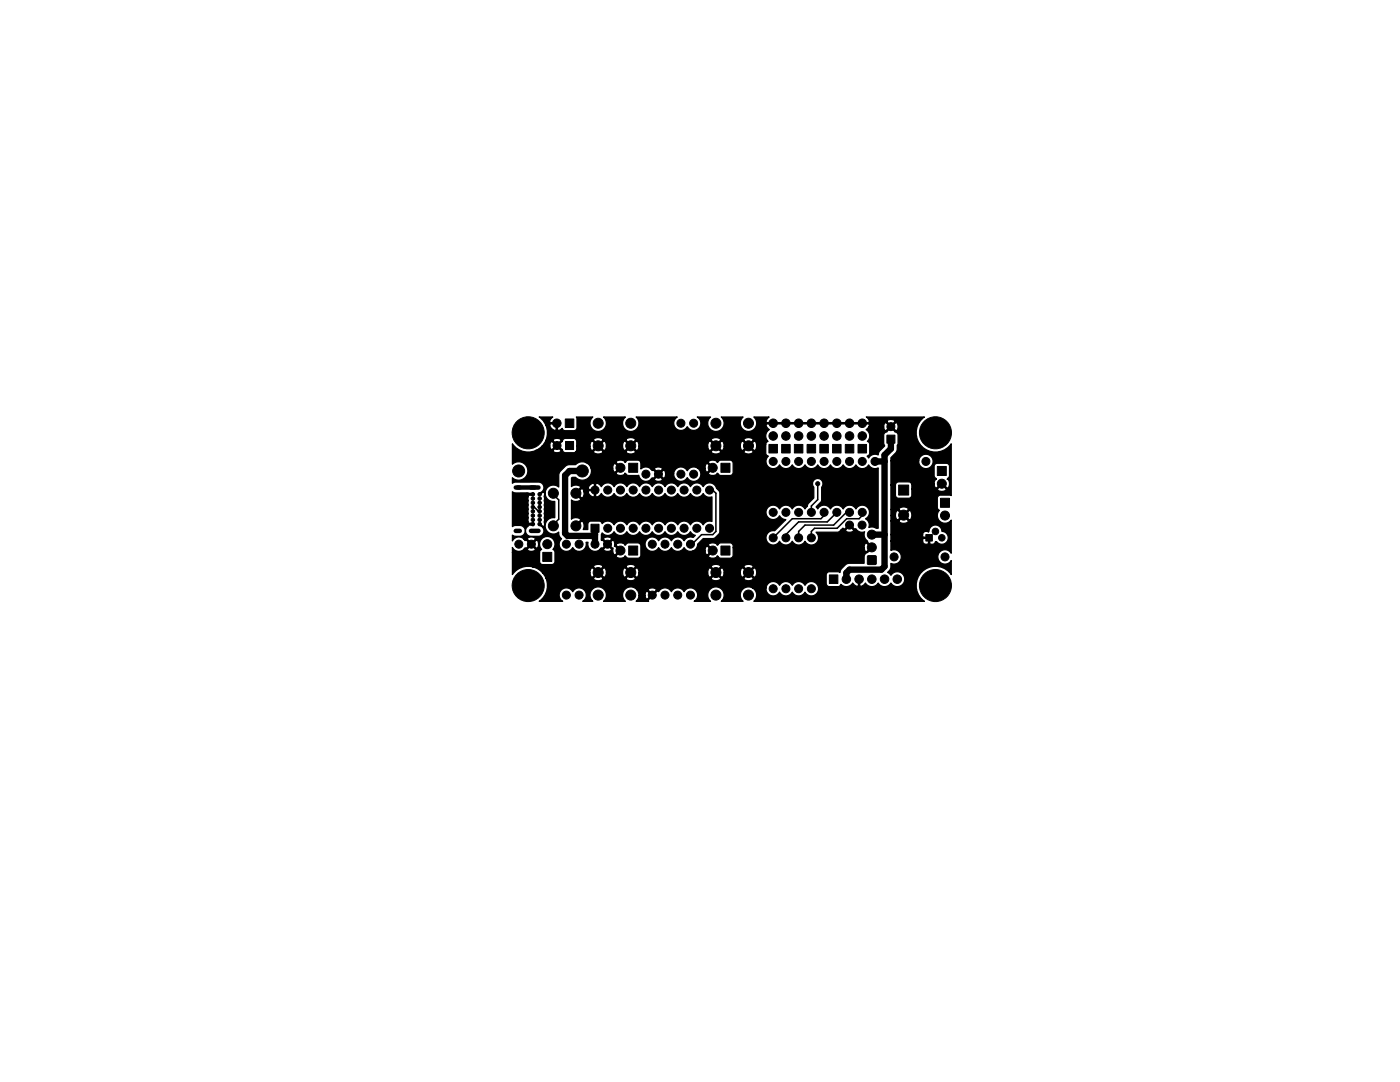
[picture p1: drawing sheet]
<svg xmlns="http://www.w3.org/2000/svg" width="279mm" height="216mm" viewBox="0 0 279 216" stroke-linecap="round" stroke-linejoin="round" font-family="sans-serif">
<g fill="#000" stroke="#000" stroke-width=".2">
<path d="M112.8 83.6h1.7v1.7h-1.7zM112.9 88.1h1.6v1.6h-1.6zM125.5 92.4h1.8v1.8h-1.8zM143.9 92.4h1.8v1.8h-1.8zM153.5 88.7h1.7v1.7h-1.7zM156 88.7h1.7v1.7h-1.7zM158.5 88.7h1.7v1.7h-1.7zM161.1 88.7h1.7v1.7h-1.7zM163.6 88.7h1.7v1.7h-1.7zM166.2 88.7h1.7v1.7h-1.7zM168.7 88.7h1.7v1.7h-1.7zM171.2 88.7h1.7v1.7h-1.7z"/>
<path d="M177 86.8h1.6v1.6h-1.6zM179.3 96.8h2v2h-2zM187.1 93.1h1.8v1.8h-1.8zM108.3 110.2h1.8v1.8h-1.8zM117.9 104.6h1.6v1.6h-1.6zM125.5 109h1.8v1.8h-1.8zM143.9 109h1.8v1.8h-1.8zM165.5 114.7h1.7v1.7h-1.7zM173.2 110.9h1.6v1.7h-1.6zM184.8 106.7h1.3v1.3h-1.3zM187.7 99.4h1.8v1.8h-1.8z"/>
<circle cx="103.5" cy="94" r="1.2"/>
<circle cx="105.4" cy="86.4" r="3.2"/>
<circle cx="106.3" cy="99.5" r=".35"/>
<circle cx="106.3" cy="98.6" r=".35"/>
<circle cx="107.7" cy="99.5" r=".35"/>
<circle cx="107.7" cy="98.6" r=".35"/>
<circle cx="110.4" cy="98.4" r="1"/>
<circle cx="111.1" cy="84.5" r=".85"/>
<circle cx="111.2" cy="88.9" r=".8"/>
<circle cx="114.9" cy="98.4" r="1"/>
<circle cx="116.2" cy="94" r="1.2"/>
<circle cx="118.7" cy="97.8" r=".8"/>
<circle cx="119.4" cy="84.5" r="1"/>
<circle cx="119.4" cy="89" r="1"/>
<circle cx="121.3" cy="97.8" r=".8"/>
<circle cx="123.8" cy="97.8" r=".8"/>
<circle cx="123.8" cy="93.3" r=".9"/>
<circle cx="125.9" cy="84.5" r="1"/>
<circle cx="125.9" cy="89" r="1"/>
<circle cx="126.4" cy="97.8" r=".8"/>
<circle cx="128.9" cy="94.6" r=".8"/>
<circle cx="128.9" cy="97.8" r=".8"/>
<circle cx="131.4" cy="94.6" r=".8"/>
<circle cx="131.4" cy="97.8" r=".8"/>
<circle cx="134" cy="97.8" r=".8"/>
<circle cx="135.9" cy="84.5" r=".8"/>
<circle cx="135.9" cy="94.6" r=".8"/>
<circle cx="136.5" cy="97.8" r=".8"/>
<circle cx="138.4" cy="94.6" r=".8"/>
<circle cx="138.4" cy="84.5" r=".8"/>
<circle cx="139.1" cy="97.8" r=".8"/>
<circle cx="141.6" cy="97.8" r=".8"/>
<circle cx="142.2" cy="93.3" r=".9"/>
<circle cx="142.9" cy="84.5" r="1"/>
<circle cx="142.9" cy="89" r="1"/>
<circle cx="149.4" cy="84.5" r="1"/>
<circle cx="149.4" cy="89" r="1"/>
<circle cx="154.3" cy="92.1" r=".8"/>
<circle cx="154.3" cy="84.5" r=".85"/>
<circle cx="154.3" cy="87" r=".85"/>
<circle cx="156.8" cy="92.1" r=".8"/>
<circle cx="156.8" cy="87" r=".85"/>
<circle cx="156.8" cy="84.5" r=".85"/>
<circle cx="159.4" cy="92.1" r=".8"/>
<circle cx="159.4" cy="87" r=".85"/>
<circle cx="159.4" cy="84.5" r=".85"/>
<circle cx="161.9" cy="92.1" r=".8"/>
<circle cx="161.9" cy="87" r=".85"/>
<circle cx="161.9" cy="84.5" r=".85"/>
<circle cx="163.2" cy="96.5" r=".41"/>
<circle cx="164.5" cy="92.1" r=".8"/>
<circle cx="164.5" cy="84.5" r=".85"/>
<circle cx="164.5" cy="87" r=".85"/>
<circle cx="167" cy="92.1" r=".8"/>
<circle cx="167" cy="87" r=".85"/>
<circle cx="167" cy="84.5" r=".85"/>
<circle cx="169.5" cy="92.1" r=".8"/>
<circle cx="169.5" cy="84.5" r=".85"/>
<circle cx="169.5" cy="87" r=".85"/>
<circle cx="172.1" cy="92.1" r=".8"/>
<circle cx="172.1" cy="84.5" r=".85"/>
<circle cx="172.1" cy="87" r=".85"/>
<circle cx="174.6" cy="92.1" r=".8"/>
<circle cx="177.8" cy="85.1" r=".8"/>
<circle cx="184.8" cy="92.1" r=".8"/>
<circle cx="186.7" cy="86.4" r="3.2"/>
<circle cx="188" cy="96.5" r=".9"/>
<circle cx="103.5" cy="108.6" r=".8"/>
<circle cx="105.4" cy="116.8" r="3.2"/>
<circle cx="106" cy="108.6" r=".8"/>
<circle cx="106.3" cy="100.3" r=".35"/>
<circle cx="106.3" cy="103.7" r=".35"/>
<circle cx="106.3" cy="102" r=".35"/>
<circle cx="106.3" cy="101.2" r=".35"/>
<circle cx="106.3" cy="102.9" r=".35"/>
<circle cx="106.3" cy="104.6" r=".35"/>
<circle cx="107.7" cy="100.3" r=".35"/>
<circle cx="107.7" cy="103.7" r=".35"/>
<circle cx="107.7" cy="101.2" r=".35"/>
<circle cx="107.7" cy="102" r=".35"/>
<circle cx="107.7" cy="102.9" r=".35"/>
<circle cx="107.7" cy="104.6" r=".35"/>
<circle cx="109.2" cy="108.6" r=".9"/>
<circle cx="110.4" cy="104.9" r="1"/>
<circle cx="113" cy="118.7" r=".8"/>
<circle cx="113" cy="108.6" r=".8"/>
<circle cx="114.9" cy="104.9" r="1"/>
<circle cx="115.6" cy="108.6" r=".8"/>
<circle cx="115.6" cy="118.7" r=".8"/>
<circle cx="118.7" cy="108.6" r=".8"/>
<circle cx="119.4" cy="118.7" r="1"/>
<circle cx="119.4" cy="114.2" r="1"/>
<circle cx="121.2" cy="108.6" r=".8"/>
<circle cx="121.3" cy="105.4" r=".8"/>
<circle cx="123.8" cy="105.4" r=".8"/>
<circle cx="123.8" cy="109.9" r=".9"/>
<circle cx="125.9" cy="118.7" r="1"/>
<circle cx="125.9" cy="114.2" r="1"/>
<circle cx="126.4" cy="105.4" r=".8"/>
<circle cx="128.9" cy="105.4" r=".8"/>
<circle cx="130.2" cy="118.7" r=".8"/>
<circle cx="130.2" cy="108.6" r=".8"/>
<circle cx="131.4" cy="105.4" r=".8"/>
<circle cx="132.7" cy="108.6" r=".8"/>
<circle cx="132.7" cy="118.7" r=".8"/>
<circle cx="134" cy="105.4" r=".8"/>
<circle cx="135.3" cy="118.7" r=".8"/>
<circle cx="135.3" cy="108.6" r=".8"/>
<circle cx="136.5" cy="105.4" r=".8"/>
<circle cx="137.8" cy="108.6" r=".8"/>
<circle cx="137.8" cy="118.7" r=".8"/>
<circle cx="139.1" cy="105.4" r=".8"/>
<circle cx="141.6" cy="105.4" r=".8"/>
<circle cx="142.2" cy="109.9" r=".9"/>
<circle cx="142.9" cy="118.7" r="1"/>
<circle cx="142.9" cy="114.2" r="1"/>
<circle cx="149.4" cy="118.7" r="1"/>
<circle cx="149.4" cy="114.2" r="1"/>
<circle cx="154.3" cy="117.5" r=".8"/>
<circle cx="154.3" cy="102.2" r=".8"/>
<circle cx="154.3" cy="107.3" r=".8"/>
<circle cx="156.8" cy="107.3" r=".8"/>
<circle cx="156.8" cy="102.2" r=".8"/>
<circle cx="156.8" cy="117.5" r=".8"/>
<circle cx="159.4" cy="102.2" r=".8"/>
<circle cx="159.4" cy="107.3" r=".8"/>
<circle cx="159.4" cy="117.5" r=".8"/>
<circle cx="161.9" cy="107.3" r=".8"/>
<circle cx="161.9" cy="102.2" r=".8"/>
<circle cx="161.9" cy="117.5" r=".8"/>
<circle cx="164.5" cy="102.2" r=".8"/>
<circle cx="167" cy="102.2" r=".8"/>
<circle cx="168.9" cy="115.6" r=".85"/>
<circle cx="169.5" cy="104.8" r=".8"/>
<circle cx="169.5" cy="102.2" r=".8"/>
<circle cx="171.4" cy="115.6" r=".85"/>
<circle cx="172" cy="104.8" r=".8"/>
<circle cx="172.1" cy="102.2" r=".8"/>
<circle cx="174" cy="109.2" r=".9"/>
<circle cx="174" cy="106.7" r=".9"/>
<circle cx="174" cy="115.6" r=".85"/>
<circle cx="176.5" cy="115.6" r=".85"/>
<circle cx="178.4" cy="111.1" r=".8"/>
<circle cx="179.1" cy="115.6" r=".85"/>
<circle cx="180.3" cy="102.8" r="1"/>
<circle cx="186.7" cy="106" r=".65"/>
<circle cx="186.7" cy="116.8" r="3.2"/>
<circle cx="188" cy="107.3" r=".65"/>
<circle cx="188.6" cy="111.1" r=".8"/>
<circle cx="188.6" cy="102.9" r=".9"/>
</g>
<path d="M102.9 97.3h.8M106 97.3h1.5M102.9 105.9h.8M106 105.9h1.5" fill="none" stroke="#000" stroke-width=".9"/>
<path d="M106.3 98.6h-1.2v6h1.2M106.3 104.6h.1" fill="none" stroke="#000" stroke-width=".63"/>
<path d="M116.2 94h-2.5l-.9 .9v11.5l.5 .5h5.2l.2-.2M174.6 92.1h1.9M177.8 87.6v1.9l-1.3 1.3v22.2l-.6 .7h-6.4l-.6 .6v1.3M118.7 105.4v3.2M174 106.7h2.5" fill="none" stroke="#000" stroke-width="1.3"/>
<path d="M103.3 97.3h3.4" fill="none" stroke="#000" stroke-width=".89"/>
<path d="M110.2 98.4l1.3 1.4v3.8l-1.3 1.3M141.6 97.8h.6l.7 .6v7.6l-.7 .7h-2.2l-1.6 1.6v.3M163.2 96.5v3.2l-1.3 1.3v1.2M169.5 89.5v.7M106.3 101.2h.3l.9 .8h.2M164.5 102.2v.7l-.7 .6h-5.7l-3.8 3.8M167 102.2l-1.9 1.9h-5.7l-2.6 2.6v.6M169.5 102.2h-.6l-2.5 2.6h-5.7l-1.3 1.2v1.3M172.1 102.2v.7l-.7 .6h-2.4l-1.9 1.9h-4.5l-.7 .6v1.3" fill="none" stroke="#000" stroke-width=".3"/>
<path d="M102.3 88.5a3.8 3.8 0 0 0 4.6 1.4h3.5v.2l.8 .2 .7-.2 .1-.2-.8-.8-.8 .8h-3.5l1.3-.9h1.5a.63 .63 0 0 0 .5 .7l.8-.8h.3l.9 .8 .2 .5 .3 .1h1.9l.4-.2h3.4a1.04 1.04 0 0 0 1.4 .5l.4-.2 .1-.3h4.6a1.04 1.04 0 0 0 1.4 .5l.4-.2 .1-.3h15.1a1.04 1.04 0 0 0 1.4 .5l.4-.2 .1-.3h4.6a1.04 1.04 0 0 0 1.4 .5l.4-.2 .1-.3-.9-1-1 1h-4.6l-.9-1-1 1h-15.1l-.9-1-1 1h-4.6l-.9-1-1 1h-3.4l.1-1.1h2.6l.3 .8 .2 .1 1-.9h.4l.9 .9a.87 .87 0 0 0 .5-.9h3.2l.3 .8 .2 .1 1-.9h.4l.9 .9a.87 .87 0 0 0 .5-.9h13.7l.3 .8 .2 .1 1-.9h.4l.9 .9a.87 .87 0 0 0 .5-.9h3.2l.3 .8 .2 .1 1-.9h.4l.9 .9a.99 .99 0 0 0 .5-1.2h1.8v1.8l.2 .3 .3 .2a1.44 1.44 0 0 0 .1 2.2 1.44 1.44 0 0 0 2.2-.4 1.44 1.44 0 0 0 2.5 0 1.44 1.44 0 0 0 2.6 0 1.44 1.44 0 0 0 2.5 0 1.44 1.44 0 0 0 2.5 0 1.44 1.44 0 0 0 2.6 0 1.44 1.44 0 0 0 2.5 0 1.44 1.44 0 0 0 2.6 0 1.43 1.43 0 0 0 1.9 .6v12l-1.2-.3-.7 .2a1.43 1.43 0 0 0-.7-1.8 1.44 1.44 0 0 0 .4-2.3 1.44 1.44 0 0 0-2.3 .4 1.44 1.44 0 0 0-2.5 0 1.44 1.44 0 0 0-2.6 0 1.44 1.44 0 0 0-2.5 0l-.3-.5 1.1-1.3v-2.6a1.05 1.05 0 0 0-.1-1.5 1.05 1.05 0 0 0-1.4 .1 1.05 1.05 0 0 0-.1 1.4v2.2l-1.1 1.1-.2 .5-.4 .6-.2-.3a1.44 1.44 0 0 0-2.4 .3 1.44 1.44 0 0 0-2.5 0 1.44 1.44 0 0 0-2.2-.5 1.44 1.44 0 0 0 0 2.2 1.44 1.44 0 0 0 2.2-.4l.6 .6 .6 .2-2.2 2.2h-.2a1.44 1.44 0 0 0-1.4 2.1 1.44 1.44 0 0 0 2.6 0 1.44 1.44 0 0 0 2.5 0 1.44 1.44 0 0 0 2.6 0 1.44 1.44 0 0 0 2.1 .4 1.44 1.44 0 0 0 .1-2.2h4.2l.4-.1 .3-.3h.9l.1 .2 .3 .1 .8 .1 .4-.2 .1-.2-.9-.8-.8 .8h-.9l.4-.4 .4 .2 .9-1 1 1 .3-.1a1.42 1.42 0 0 0 1.8 .6 1.51 1.51 0 0 0 .6 1.9l-.1 .2 1.1 1-1.6 1.4-.1 .5v1.3h-3.2l-.5 .2-.8 .8-.4 .8-.4-.1h-1.7a.64 .64 0 0 0-.6 .6v1.8l.3 .5 2 .1 .4-.1 .2-.4 .2 .1a1.48 1.48 0 0 0 2.2-.4l.2 .4a.67 .67 0 0 0 .9 .2v-1.5h.3v1.5l.2 .1 .4-.2 .5-.5 .1 .2a1.49 1.49 0 0 0 2.5-.2 1.48 1.48 0 0 0 2.5 0 1.49 1.49 0 0 0 2.2 .4 1.49 1.49 0 0 0 0-2.3 1.49 1.49 0 0 0-2.2 .4l-.7-.6a1.69 1.69 0 0 0 .7-1.8 1.44 1.44 0 0 0 2.1-1.3 1.44 1.44 0 0 0-2.1-1.3v-1.8h6.3a.69 .69 0 0 0 .5 .6 .69 .69 0 0 0 .7-.2v-1h-1l-.2 .2v.4h-6.3v-1.3h6.3v.3l.2 .2h1.3l-.1 1.2 .2 .2a.75 .75 0 0 0 1-.5h.2a1.29 1.29 0 0 0 2.2-.2 1.29 1.29 0 0 0-1.1-1.9 1.29 1.29 0 0 0-1.3-1.2 1.29 1.29 0 0 0-1.3 1.2l-.1 .2a.69 .69 0 0 0-.7-.1 .69 .69 0 0 0-.5 .6h-6.3v-2.8h1.6a1.04 1.04 0 0 0 1.3 .5l.5-.2 .1-.3-1-.9-.9 .9h-1.6v-1h.9a.81 .81 0 0 0 .5 .8l1-.9h.3l1 .9h.2l.3-1-.3-.8-.2-.1-1 1h-.3l-1-1a.94 .94 0 0 0-.5 1.1h-.9v-1.2h1.6l.9 .9 1-.9-.1-.3-.9-.3-.8 .3-.1 .3h-1.6v-4.9h.9v2.1l.3 .4 2.3 .1a.64 .64 0 0 0 .7-.6v-1.2h5.1a.95 .95 0 0 0 1.2 .4l.5-.2v-.2l-.8-.9-.9 .9h-5.1l-.1-1h4.5a.72 .72 0 0 0 .5 .8l1-1.1 1.1 1.1a.95 .95 0 0 0 .5-1.2l-.2-.5-.3-.1 .5-.6-.1-2.3-.4-.2-1.9-.1a.64 .64 0 0 0-.7 .7v1.9l.5 .6a.86 .86 0 0 0-.5 1h-4.5l-.4-.4h-2.2l-.4 .1-.2 .5h-.9v-4.9h5.5v.3a1.44 1.44 0 0 0 2.2 1.1 1.44 1.44 0 0 0 0-2.4 1.44 1.44 0 0 0-2.2 1h-5.5v-.6l1.1-1.1 .2-.4v-.9l.1-.5v-1.6a.64 .64 0 0 0-.6-.6l-.8-.9-.8 .9-.5 .3-.1 1.9 .1 .6-1 1.1-.2 .7a1.43 1.43 0 0 0-1.9 .6l-.3-.4 .3-.2 .2-.3v-1.8l-.1-.4-.4-.2a1.48 1.48 0 0 0-.3-2.4l.6-.5h3l.2 .7h.2l.8-.8h.4l.8 .8a.87 .87 0 0 0 .4-1.1l-.2-.4-.2-.1-.8 .8h-.4l-.8-.8a.78 .78 0 0 0-.4 .9h-3l.1-.4-.1-.2h-20.4l-.1 .2 .1 .4 .5 .5-.1 .1a1.48 1.48 0 0 0-.1 2.3l-.4 .2-.1 .4h-1.8l-.2-.6-.3-.1-.9 1h-.4l-1-1-.2 .1-.3 .9h-3.2l-.2-.9-.3-.1-.9 1h-.4l-1-1a.94 .94 0 0 0-.5 1h-13.7v-.1a.81 .81 0 0 0-.5-.9l-.9 1h-.4l-1-1-.2 .1-.3 .9h-3.2l-.1-.7-.4-.3-.9 1h-.4l-1-1a.94 .94 0 0 0-.5 1h-2.6l-.1-1.2h3.4l1 1 .9-1h4.6l1 1 .9-1h15.1l1 1 .9-1h4.6l1 1 .9-1-.1-.2-.9-.3-.8 .3-.1 .2h-4.6a1.04 1.04 0 0 0-1.3-.4l-.5 .2-.1 .2h-15.1a1.04 1.04 0 0 0-1.3-.4l-.5 .2-.1 .2h-4.6a1.04 1.04 0 0 0-1.3-.4l-.5 .2-.1 .2h-3.4l-.4-.3h-1.9l-.3 .1-.2 .5-.9 .8h-.3l-.8-.8a.78 .78 0 0 0-.5 .9h-1.5l.7-1.1h1.5l.8 .8 .8-.8-.1-.2-.8-.2-.7 .2v.2h-1.5a3.6 3.6 0 0 0 0-3.1h.8l.4 .8a.67 .67 0 0 0 .9 .2v-1.2h-1.2l-.1 .2h-.8a3.4 3.4 0 0 0-1.3-1.6h2.7l-.2 .2a.81 .81 0 0 0-.3 .9h1.5v1.5a.7 .7 0 0 0 .9-.3l.5 .4h1.8a.64 .64 0 0 0 .7-.6v-1.7l-.2-.4h3.3a1.64 1.64 0 0 0-.1 2.4 1.64 1.64 0 0 0 2.4 0 1.64 1.64 0 0 0-.2-2.4h4.4l-.2 .2a1.64 1.64 0 0 0 .2 2.3 1.64 1.64 0 0 0 2.3-.2 1.64 1.64 0 0 0-.2-2.3h8.3l-.2 .1a1.44 1.44 0 0 0 0 2.3 1.44 1.44 0 0 0 2.2-.5 1.44 1.44 0 0 0 2.2 .4 1.44 1.44 0 0 0-.2-2.3h2.6l-.2 .2a1.64 1.64 0 0 0 .2 2.3 1.64 1.64 0 0 0 2.3-.2 1.64 1.64 0 0 0-.2-2.3h4.4l-.2 .2a1.64 1.64 0 0 0 .2 2.3 1.64 1.64 0 0 0 2.3-.2 1.64 1.64 0 0 0-.2-2.3h3.1l-.6 .8 .1 .3h20.4l.1-.2h3.5l.8 .9 .8-.9a.87 .87 0 0 0-1.2-.4l-.3 .2-.1 .2h-3.5l-.1-.4-.5-.5h11.6l-.3 .2a3.8 3.8 0 0 0-.1 5.8 3.8 3.8 0 0 0 5.7-.7v10.4l-2.1-.1-.5 .3-.1 2.1 .3 .7a1.54 1.54 0 0 0 .3 2.2 1.54 1.54 0 0 0 2.1-.3v6.6l-.1-.2a1.44 1.44 0 0 0-2.1-.1 1.44 1.44 0 0 0 .1 2.2 1.44 1.44 0 0 0 2.1-.5v2.9l-.1-.3a3.8 3.8 0 0 0-5.8-.2 3.8 3.8 0 0 0 .6 5.8h-34.1l.2-.2a1.64 1.64 0 0 0-.4-2.5h2.7v.3a1.44 1.44 0 0 0 1.1 1.3 1.44 1.44 0 0 0 1.6-.7 1.44 1.44 0 0 0 2.5 0 1.44 1.44 0 0 0 2.6 0 1.44 1.44 0 0 0 2.1 .4 1.44 1.44 0 0 0 0-2.2 1.44 1.44 0 0 0-2.1 .4 1.44 1.44 0 0 0-2.6 0 1.44 1.44 0 0 0-2.5 0 1.44 1.44 0 0 0-1.6-.7 1.44 1.44 0 0 0-1.1 1.2h-2.8a1.64 1.64 0 0 0-2.1 .5 1.64 1.64 0 0 0 .3 2.2h-4.4l.2-.2a1.64 1.64 0 0 0-.2-2.3 1.64 1.64 0 0 0-2.3 .2 1.64 1.64 0 0 0 .2 2.3h-3.3l.2-.1a1.44 1.44 0 0 0 0-2.3 1.44 1.44 0 0 0-2.2 .5 1.44 1.44 0 0 0-2.5 0 1.44 1.44 0 0 0-2.6 0l-.2-.2-1.8 1.8 .1 .3h-2.6l.4-.5 .2-.7h1.2a.63 .63 0 0 0 .5 .8l.8-.9-.8-.8a.78 .78 0 0 0-.5 .9h-1.2v-.5l-.3-.5h2.2l.8 .8 .8-.8a.87 .87 0 0 0-1.2-.5l-.4 .2v.3h-2.2a1.64 1.64 0 0 0-2.4-.2 1.64 1.64 0 0 0 0 2.4h-4.4l.2-.2a1.64 1.64 0 0 0-.2-2.3 1.64 1.64 0 0 0-2.3 .2 1.64 1.64 0 0 0 .2 2.3h-2l.2-.1a1.44 1.44 0 0 0 0-2.3 1.44 1.44 0 0 0-2.2 .5 1.44 1.44 0 0 0-2.3-.4 1.44 1.44 0 0 0 .3 2.3h-4.7l.3-.2a3.8 3.8 0 0 0 1.1-4.4h9.4l.1 .2 .9 .3 .8-.3 .1-.2h4.6a1.04 1.04 0 0 0 1.4 .4l.4-.2 .1-.2h15.1a1.04 1.04 0 0 0 1.4 .4l.4-.2 .1-.2h4.6a1.04 1.04 0 0 0 1.4 .4l.4-.2 .1-.2-.9-1-1 1h-4.6l-.9-1-1 1h-15.1l-.9-1-1 1h-4.6l-.9-1-1 1h-9.4l-.7-1.1h9.4l.3 .8 .2 .1 1-1h.4l.9 1a.87 .87 0 0 0 .5-.9h3.2l.3 .8 .2 .1 1-1h.4l.9 1a.87 .87 0 0 0 .5-.9h13.7l.3 .8 .2 .1 1-1h.4l.9 1a.87 .87 0 0 0 .5-.9h3.2l.3 .8 .2 .1 1-1h.4l.9 1a1.04 1.04 0 0 0 .5-1.3l-.2-.5-.3-.1-.9 .9h-.4l-1-.9a.94 .94 0 0 0-.5 1h-3.2v-.1a.81 .81 0 0 0-.5-.9l-.9 .9h-.4l-1-.9-.2 .1-.3 .9h-13.7l-.1-.7-.4-.3-.9 .9h-.4l-1-.9a.94 .94 0 0 0-.5 1h-3.2v-.1a.81 .81 0 0 0-.5-.9l-.9 .9h-.4l-1-.9-.2 .1-.3 .9h-9.4a3.6 3.6 0 0 0-2-1.2h12.1l1 1 .9-1h4.6l1 1 .9-1h15.1l1 1 .9-1h4.6l1 1 .9-1a1.04 1.04 0 0 0-1.3-.5l-.5 .2-.1 .3h-4.6a1.04 1.04 0 0 0-1.3-.5l-.5 .2-.1 .3h-15.1a1.04 1.04 0 0 0-1.3-.5l-.5 .2-.1 .3h-4.6a1.04 1.04 0 0 0-1.3-.5l-.5 .2-.1 .3h-12.1a3.8 3.8 0 0 0-4 1.6v-4.5h5.4v1.8l.2 .5 .4 .2h1.8a.64 .64 0 0 0 .7-.7l-.1-1.9-.4-.5a1.54 1.54 0 0 0 0-2.1 1.54 1.54 0 0 0-2.2 0 1.54 1.54 0 0 0 0 2.1l-.3 .3-.1 .3h-5.4v-.9a1.43 1.43 0 0 0 2.3 .3h.6l.1 .2 .5 .2 .9-.1 .2-.3-.9-.8-.8 .8h-.6l.2-.3 .3 .1 .8-.8h.3l.8 .8 .3-.1 .2-.8-.2-.7h-.3l-.8 .8h-.3l-.8-.8-.3 .1-.2-.3h.6l.8 .8 .9-.8-.1-.3-.3-.1h-.8l-.4 .1-.1 .3h-.6a1.43 1.43 0 0 0-2.3 .3v-1.1l.4 .2h1.1a1.09 1.09 0 0 0 1-1.1 1.09 1.09 0 0 0-1-1.1l-1.1 .1-.4 .2v-7l.6 .3h2.5v6.6a1.08 1.08 0 0 0-.5 1.2 1.08 1.08 0 0 0 1 .8h1.8a1.15 1.15 0 0 0 .8-1.1 1.15 1.15 0 0 0-.8-1.1l.3-.1 .4 .4h.2l.1-.4-.1-5.6v-.8h.2a1.69 1.69 0 0 0 1.9 1.8v3.2a1.64 1.64 0 0 0-1.8 2.1 1.64 1.64 0 0 0 2.6 .8 1.45 1.45 0 0 0 .6 1.3 1.44 1.44 0 0 0 0 2.2 1.44 1.44 0 0 0 2.2-.4 1.44 1.44 0 0 0 1.8 .6 1.44 1.44 0 0 0 .9-1.7h.4l-.1 .2a1.44 1.44 0 0 0 .8 1.5 1.44 1.44 0 0 0 1.7-.3h.6l.1 .2 .5 .2 1-.2 .1-.2-.9-.8-.8 .8h-.6l.2-.3 .3 .1 .8-.8h.3l.8 .8h.2l-.1 .5a.72 .72 0 0 0 .5 .8l.8-.8-.8-.9h-.2l.1-.2h.2l1.1 1-1.1 1.1a.95 .95 0 0 0 1.3 .5l.4-.2 .1-.3 .6 .5 2.3-.1 .3-.4v-1.9a.64 .64 0 0 0-.6-.7h-2l-.6 .5a.95 .95 0 0 0-1.2-.4l-.5 .1-.1 .3h-.2l-.2-.8-.3-.2-.8 .8h-.3l-.8-.8h-.3v-.2h.4l.8 .8 .9-.8-.1-.3-.8-.2-.7 .2-.1 .3h-.4v-1l.2-.3 .2 .2a1.44 1.44 0 0 0 2.2-.4 1.44 1.44 0 0 0 2.5 0 1.44 1.44 0 0 0 2.5 0 1.44 1.44 0 0 0 2.6 0 1.44 1.44 0 0 0 2.5 0 1.44 1.44 0 0 0 2.6 0 1.44 1.44 0 0 0 2.5 0l.4 .4 .6 .3-.5 .5a1.43 1.43 0 0 0-1.8 .6 1.44 1.44 0 0 0-2.5 0 1.44 1.44 0 0 0-2.6 0 1.44 1.44 0 0 0-2.1-.4 1.44 1.44 0 0 0 0 2.2 1.44 1.44 0 0 0 2.1-.4 1.44 1.44 0 0 0 2.6 0 1.44 1.44 0 0 0 2.5 0 1.43 1.43 0 0 0 1.8 .6h2.4l.2 .8h.3l.9-.8-.9-.9-.3 .1-.2 .8h-2.4l.6-.4 .3-.7h2.2l1 1-1 1.1v.3l.6 .2h.6l.4-.2 .1-.3 .7 .5h1.9l.4-.2 .2-.3v-1.6h26.1l.3 .7 .2 .1 .9-.9-.9-.9-.2 .1-.3 .9h-26.1a.73 .73 0 0 0-.6-1h-1.9l-.7 .5a.95 .95 0 0 0-1.2-.4l-.5 .1v.3h-2.2v-.2l1.1-1.1 2.2-.1 1.1-1.1 .1-7.9-.2-.4-.5-.6a1.44 1.44 0 0 0-1.2-1 1.44 1.44 0 0 0-1.5 .7 1.44 1.44 0 0 0-2.5 0 1.44 1.44 0 0 0-2.5 0 1.44 1.44 0 0 0-2.6 0 1.44 1.44 0 0 0-2.5 0 1.44 1.44 0 0 0-2.6 0 1.44 1.44 0 0 0-2.5 0 1.44 1.44 0 0 0-2.5 0 1.44 1.44 0 0 0-2.6 0l-.3-.4a.62 .62 0 0 0-.8-.2v2.6l.2 .1 .4-.2 .5-.5a1.44 1.44 0 0 0 2.6 0 1.44 1.44 0 0 0 2.5 0 1.44 1.44 0 0 0 2.5 0 1.44 1.44 0 0 0 2.6 0 1.44 1.44 0 0 0 2.5 0 1.44 1.44 0 0 0 2.6 0 1.44 1.44 0 0 0 2.5 0 1.44 1.44 0 0 0 2.5 0 1.43 1.43 0 0 0 1.8 .6v5l-.9-.1-.5 .3-.4 .4-.1-.2a1.44 1.44 0 0 0-2.4 .2 1.44 1.44 0 0 0-2.5 0 1.44 1.44 0 0 0-2.6 0 1.44 1.44 0 0 0-2.5 0 1.44 1.44 0 0 0-2.6 0 1.44 1.44 0 0 0-2.5 0 1.44 1.44 0 0 0-2.5 0 1.44 1.44 0 0 0-2.4-.2l-.2-.3-.3-.2h-2l-.4 .5v1.2h-.9l.2-.8a.81 .81 0 0 0-.5-.9l-1.2 1.1-.2-.2 1.2-1.1-.1-.3-.9-.2-.9 .3v-3.9l.4 .3 .6 .1a.81 .81 0 0 0 .9-.5l-1.2-1.2h.4l1 1a1 1 0 0 0 .4-1.3h.9l.4 .8a.62 .62 0 0 0 .8 .2v-1.2h-1.1l-.1 .2h-.9l-.2-.5-.2-.1-1 .9h-.4l1-1h1.7l.1 .3h1.1v-1.2a1.02 1.02 0 0 0-1.2 .9h-1.7l.2-.1a1.04 1.04 0 0 0-1.3-.5l-.6 .3v-1.7l.2-.1h.7a1.84 1.84 0 0 0 2.3 .3 1.84 1.84 0 0 0 .8-2.2h4.3l.2 .7 .3 .1 .8-.9-.8-.8h-.3l-.2 .9h-4.3l-.4-.6-.7-.5h6l1.1 1-1.1 1.1a.95 .95 0 0 0 1.3 .4l.4-.1 .1-.3 .6 .5 2.2-.1v.2a1.44 1.44 0 0 0 2.4 .6h.7l.1 .3 .5 .1 .9-.1 .1-.3-.8-.8-.8 .8h-.7l.3-.3 .2 .1 .8-.8h.4l.8 .8h.2l.2-.3v-.6h1.7v.3a1.44 1.44 0 0 0 1.1 1.2 1.44 1.44 0 0 0 1.6-.7 1.44 1.44 0 0 0 2.2 .4 1.44 1.44 0 0 0-.2-2.3h1.5l.2 .7 .3 .1 .9-.9-.9-.8h-.3l-.2 .9h-1.5a1.43 1.43 0 0 0-2 .5 1.44 1.44 0 0 0-1.6-.7 1.44 1.44 0 0 0-1.1 1.3h-1.7l-.2-.6-.2-.1-.8 .8h-.4l-.8-.8-.2 .1-.3-.3h.7l.8 .8 .8-.8-.1-.2-.8-.2-.6 .2-.1 .2h-.7a1.42 1.42 0 0 0-2 0v-1.3h13.5l1 1-1 1.1a.95 .95 0 0 0 1.2 .4l.4-.1 .1-.3 .7 .5 2.2-.1 .3-.4v-2a.64 .64 0 0 0-.6-.6h-1.9l-.7 .5a.95 .95 0 0 0-1.2-.5l-.5 .2v.3h-13.5l-.3-.4-.3-.1h-2l-.6 .5-.1-.3-.8-.2-.8 .2-.1 .3-7.2-.1a2.75 2.75 0 0 1-2 .5l-.7 .2-1.4 1.5-.1 2.8a1.64 1.64 0 0 0-2.7 1.1l-.4-.2-.4 .4-.3-.1a1.14 1.14 0 0 0 .8-1.2 1.14 1.14 0 0 0-1-1h-4.6l-.6 .2v-1.1a1.84 1.84 0 0 0 2.5 0 1.84 1.84 0 0 0 0-2.6 1.84 1.84 0 0 0-2.5-.1z" fill="#000" stroke="#000" stroke-width=".25"/>
</svg>
